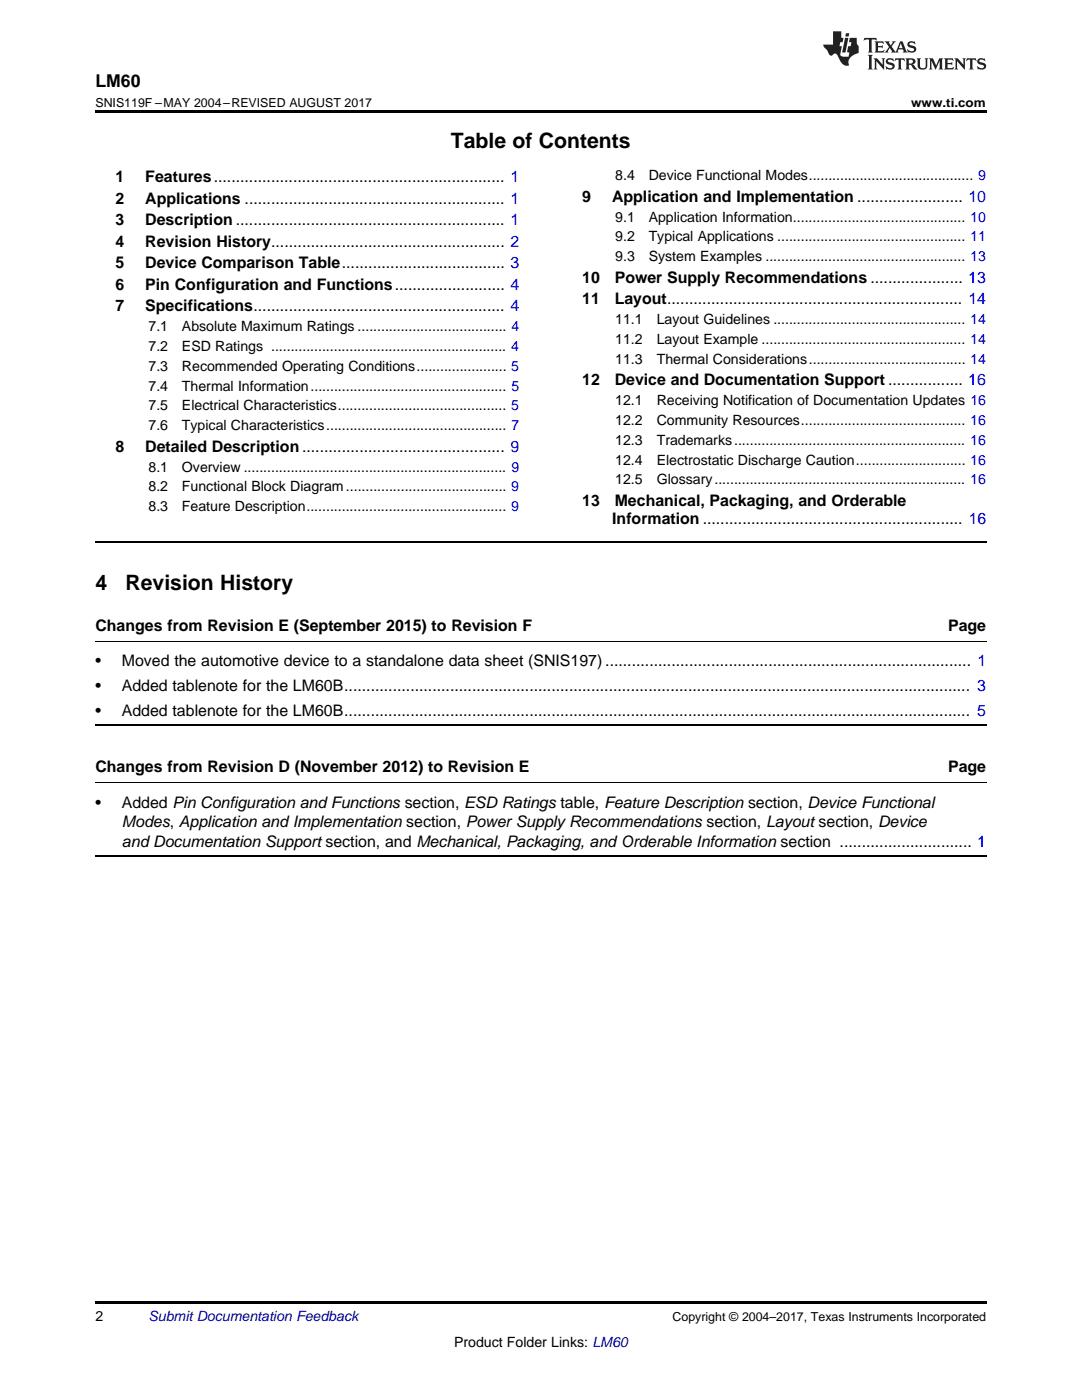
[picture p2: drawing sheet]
<svg xmlns="http://www.w3.org/2000/svg" width="216mm" height="279mm" viewBox="0 0 216 279" stroke-linecap="round" stroke-linejoin="round" font-family="sans-serif">
<defs><g id="words">
<g font-size="4.2">
<text x="90" y="29.6">Table of Contents</text>
<text x="19" y="117.8">4</text>
<text x="25" y="117.8">Revision History</text>
</g>
<text font-size="3.5" x="19" y="17.3">LM60</text>
<g font-size="3.2">
<text x="23" y="36.3">1</text>
<text x="23" y="40.6">2</text>
<text x="29" y="36.3">Features.................................................................. 1</text>
<text x="29" y="40.6">Applications ........................................................... 1</text>
<text x="116.2" y="40.3">9</text>
<text x="122.1" y="40.3">Application and Implementation ........................ 10</text>
<text x="23" y="44.9">3</text>
<text x="29" y="44.9">Description ............................................................. 1</text>
<text x="23" y="49.2">4</text>
<text x="23" y="53.6">5</text>
<text x="29" y="49.2">Revision History..................................................... 2</text>
<text x="29" y="53.6">Device Comparison Table..................................... 3</text>
<text x="23" y="57.9">6</text>
<text x="29" y="57.9">Pin Configuration and Functions......................... 4</text>
<text x="116.2" y="56.4">10</text>
<text x="122.7" y="56.4">Power Supply Recommendations ..................... 13</text>
<text x="23" y="62.2">7</text>
<text x="29" y="62.2">Specifications......................................................... 4</text>
<text x="116.2" y="60.7">11</text>
<text x="122.7" y="60.7">Layout................................................................... 14</text>
<text x="116.2" y="76.9">12</text>
<text x="122.7" y="76.9">Device and Documentation Support ................. 16</text>
<text x="23" y="90.2">8</text>
<text x="29" y="90.2">Detailed Description.............................................. 9</text>
<text x="116.2" y="101">13</text>
<text x="122.7" y="101">Mechanical, Packaging, and Orderable</text>
<text x="122.2" y="104.5">Information ........................................................... 16</text>
<text x="19" y="125.9">Changes from Revision E (September 2015) to Revision F</text>
<text x="189.2" y="125.9">Page</text>
<text x="19" y="133">•</text>
<text x="19" y="137.9">•</text>
<text x="24.3" y="133">Moved the automotive device to a standalone data sheet (SNIS197) ................................................................................... 1</text>
<text x="24.3" y="137.9">Added tablenote for the LM60B.............................................................................................................................................. 3</text>
<text x="19" y="142.8">•</text>
<text x="24.3" y="142.8">Added tablenote for the LM60B.............................................................................................................................................. 5</text>
<text x="19" y="154.1">Changes from Revision D (November 2012) to Revision E</text>
<text x="189.2" y="154.1">Page</text>
<text x="19" y="161.2">•</text>
<text x="24.3" y="161.2">Added Pin Configuration and Functions section, ESD Ratings table, Feature Description section, Device Functional</text>
<text x="24.3" y="165.1">Modes, Application and Implementation section, Power Supply Recommendations section, Layout section, Device</text>
<text x="24.3" y="168.9">and Documentation Support section, and Mechanical, Packaging, and Orderable Information section .............................. 1</text>
</g>
<g font-size="2.8">
<text x="122.8" y="36">8.4</text>
<text x="129.4" y="36">Device Functional Modes.......................................... 9</text>
<text x="122.8" y="44.2">9.1</text>
<text x="129.4" y="44.2">Application Information............................................ 10</text>
<text x="122.8" y="48.2">9.2</text>
<text x="122.8" y="52.1">9.3</text>
<text x="129.4" y="48.2">Typical Applications ................................................ 11</text>
<text x="129.4" y="52.1">System Examples ................................................... 13</text>
<text x="122.8" y="64.7">11.1</text>
<text x="131" y="64.7">Layout Guidelines ................................................. 14</text>
<text x="29.6" y="66.1">7.1</text>
<text x="29.6" y="70.1">7.2</text>
<text x="36.3" y="66.1">Absolute Maximum Ratings ...................................... 4</text>
<text x="36.3" y="70.1">ESD Ratings ............................................................ 4</text>
<text x="122.8" y="68.7">11.2</text>
<text x="131" y="68.7">Layout Example .................................................... 14</text>
<text x="29.6" y="74">7.3</text>
<text x="29.6" y="78">7.4</text>
<text x="36.3" y="74">Recommended Operating Conditions....................... 5</text>
<text x="36.3" y="78">Thermal Information.................................................. 5</text>
<text x="122.8" y="72.6">11.3</text>
<text x="131" y="72.6">Thermal Considerations........................................ 14</text>
<text x="29.6" y="81.9">7.5</text>
<text x="36.3" y="81.9">Electrical Characteristics........................................... 5</text>
<text x="122.8" y="80.9">12.1</text>
<text x="131" y="80.9">Receiving Notification of Documentation Updates 16</text>
<text x="29.6" y="85.9">7.6</text>
<text x="36.3" y="85.9">Typical Characteristics.............................................. 7</text>
<text x="122.8" y="84.8">12.2</text>
<text x="122.8" y="88.8">12.3</text>
<text x="131" y="84.8">Community Resources.......................................... 16</text>
<text x="131" y="88.8">Trademarks........................................................... 16</text>
<text x="29.6" y="94.1">8.1</text>
<text x="36.3" y="94.1">Overview ................................................................... 9</text>
<text x="122.8" y="92.7">12.4</text>
<text x="131" y="92.7">Electrostatic Discharge Caution............................ 16</text>
<text x="29.6" y="98.1">8.2</text>
<text x="36.3" y="98.1">Functional Block Diagram......................................... 9</text>
<text x="122.8" y="96.7">12.5</text>
<text x="131" y="96.7">Glossary................................................................ 16</text>
<text x="29.6" y="102">8.3</text>
<text x="36.3" y="102">Feature Description................................................... 9</text>
<text x="19" y="263.6">2</text>
<text x="90.6" y="268.9">Product Folder Links: LM60</text>
</g>
<text font-size="2.8" fill="#0000c8" x="29.6" y="263.6">Submit Documentation Feedback</text>
<g font-size="2.5">
<text x="19" y="21.4">SNIS119F –MAY 2004–REVISED AUGUST 2017</text>
<text x="181.8" y="21.4">www.ti.com</text>
<text x="134.2" y="263.6">Copyright © 2004–2017, Texas Instruments Incorporated</text>
</g>
</g></defs>
<path d="M19 22h177.8v.5h-177.8zM19 259.7h177.8v.5h-177.8z" fill="#000"/>
<path d="M19 108.2h177.8M19 144.8h177.8M19 170.9h177.8" fill="none" stroke="#000" stroke-width=".35"/>
<path d="M19 128h177.8M19 156.2h177.8" fill="none" stroke="#000" stroke-width=".2"/>
<g fill="#231f20">
<path d="M172.5 7.6l-.1 .5 .4-.2h.6v.1v2.1l-.2 .4h.9l-.2-.4v-2.1l.1-.1h.5l.5 .2-.2-.5zM174.5 8.3l.2 .3v1.5l-.2 .4h1.8l.2-.6a1.04 1.04 0 0 1-1.3 .2v-.7h.6l.3 .2v-.6l-.3 .2h-.6v-.6l.8-.1 .4 .3-.2-.5zM176.5 8.3l.9 1.1-.9 1.1h.8l-.2-.2 .4-.7 .5 .7-.2 .2h1.5l-.2-.2 .2-.4h.9l.1 .4-.2 .2h1l-.3-.3-.7-1.9h-.5l-.9 2-.8-1 .9-1h-.8l.1 .3-.4 .5-.3-.6 .1-.2zM179.7 8.6l.4 1h-.7zM181.3 8.4a.63 .63 0 0 0-.2 .7 .63 .63 0 0 0 .6 .4l.6 .2 .1 .2a.75 .75 0 0 1-.7 .4 .75 .75 0 0 1-.6-.5l.1 .7 .1-.1a1.11 1.11 0 0 0 1.5-.6 1.13 1.13 0 0 0-1.2-.8l-.1-.4a1.04 1.04 0 0 1 1.2 .2l-.2-.5-.2 .1-.4-.2zM173.2 10.9l.2 .4v2.2l-.2 .4h1l-.3-.4v-2.2l.3-.4zM174.3 11.6l.3 .4v1.5l-.3 .4h.8l-.2-.4v-1.3l1.5 1.7v-1.9l.2-.4h-.7l.2 .4v.9l-1.1-1.3zM177 11.8a.62 .62 0 0 0-.2 .7 .62 .62 0 0 0 .6 .4l.6 .1 .1 .3a.76 .76 0 0 1-.7 .3 .76 .76 0 0 1-.7-.4l.2 .7 .1-.1a1.11 1.11 0 0 0 1.5-.6 1.13 1.13 0 0 0-1.2-.8l-.1-.4a1.04 1.04 0 0 1 1.2 .2l-.2-.6-.2 .1-.5-.1zM178.7 11.6l-.2 .6a.61 .61 0 0 1 .8-.3v1.6l-.2 .4h.9l-.2-.4v-1.6a.63 .63 0 0 1 .7 .3l-.1-.6zM180.6 11.6l.3 .4v1.5l-.3 .4h1l-.2-.2-.1-.8 .6 .2a.76 .76 0 0 0 1.2 .7l-1-1a.58 .58 0 0 0 .6-.5 .58 .58 0 0 0-.5-.6zM181.4 11.9h.1a.45 .45 0 0 1 .5 .1 .45 .45 0 0 1 .1 .5l-.8 .2zM182.9 11.6l.2 .2a2.17 2.17 0 0 0 .3 1.9 .99 .99 0 0 0 1.6-.6v-1.1l.2-.4h-.7l.2 .2a1.92 1.92 0 0 1-.2 1.8 .6 .6 0 0 1-.9-.5v-1.1l.2-.4zM185.4 11.6l.2 .4v1.5l-.2 .4h.7l-.2-.4v-1.4l.8 1.8 .8-1.8v1.4l-.2 .4h.9l-.2-.4v-1.5l.2-.4h-.8l-.6 1.5-.6-1.5zM188.4 11.6l.2 .4v1.5l-.2 .4h1.8l.1-.6a1.04 1.04 0 0 1-1.2 .1v-.6h.5l.4 .2v-.6l-.4 .2h-.5v-.7h.8l.3 .3-.1-.6zM190.5 11.6l.2 .4v1.5l-.2 .4h.7l-.2-.4v-1.3l1.5 1.7v-1.9l.2-.4h-.7l.2 .4v.9l-1.1-1.3zM192.9 11.6l-.1 .6a.61 .61 0 0 1 .7-.3l.1 1.6-.3 .4h1l-.3-.4 .1-1.6a.63 .63 0 0 1 .7 .3l-.1-.6zM195.2 11.8a.62 .62 0 0 0-.2 .7 .62 .62 0 0 0 .6 .4l.6 .1 .1 .3a.76 .76 0 0 1-.7 .3 .76 .76 0 0 1-.6-.4l.1 .7 .1-.1a1.11 1.11 0 0 0 1.6-.6 1.13 1.13 0 0 0-1.3-.8l-.1-.4a1.04 1.04 0 0 1 1.2 .2l-.1-.6-.2 .1-.5-.1z"/>
<path d="M166.2 6.3v2.6h-1.9v.4l.8 .9a.91 .91 0 0 0 1 .8 .56 .56 0 0 1 .5-.3 .56 .56 0 0 1 .5 .3l.4 .8a1.53 1.53 0 0 0 1.9 1.2 1.54 1.54 0 0 1 1-2.1l.9-.3v-1.4a1.52 1.52 0 0 1-.4-1.6h-1.3l-.2 .8h.5l-.2 .8h-.5l-.1 1v.2l.4 .1-.2 .8a1.93 1.93 0 0 1-1.6-.3l.3-1.8h-.5l.2-.8h.4l.2-.8h-.4v-1.3zM168.6 7.6l-.6 2.9h.7l.6-2.9zM168.8 6.6l-.1 .7h.6l.2-.7z"/>
</g>
<use href="#words"/>
</svg>
